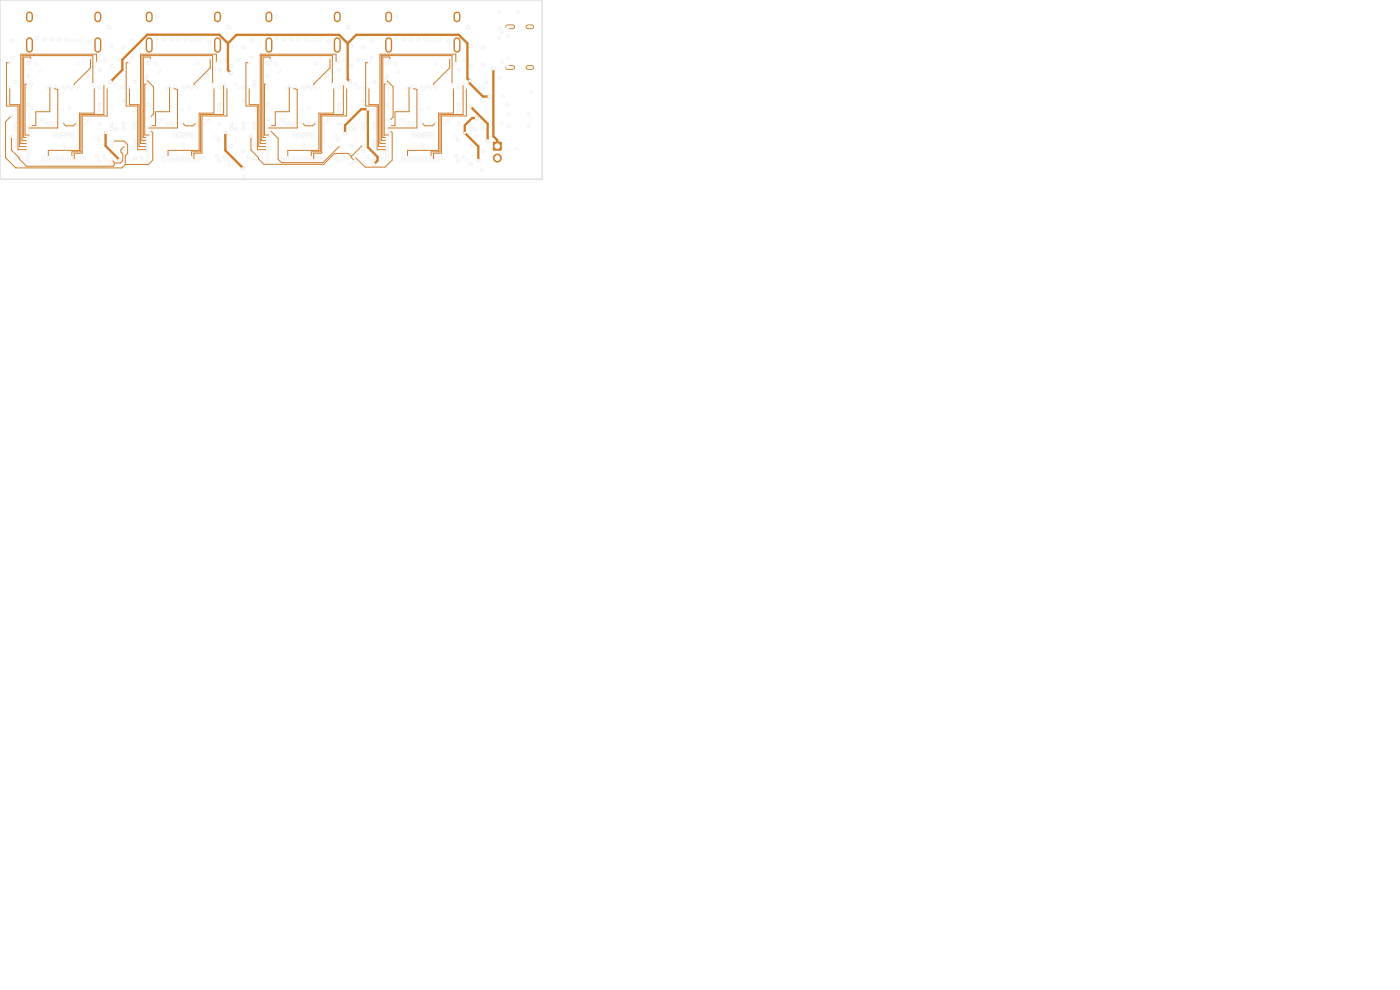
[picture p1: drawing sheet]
<svg xmlns="http://www.w3.org/2000/svg" width="297mm" height="210mm" viewBox="0 0 297 210" stroke-linecap="round" stroke-linejoin="round" font-family="sans-serif">
<g fill="#ce7d2c" stroke="#ce7d2c" stroke-width=".21">
<path d="M104.7 30.2h1.7v1.7h-1.7z"/>
<circle cx="105.5" cy="33.5" r=".85"/>
</g>
<g fill="none" stroke="#ce7d2c" stroke-width="1.5">
<path d="M6.2 3.2v.8M6.2 8.6v1.8M20.7 3.2v.8M20.7 8.6v1.8M31.6 3.2v.8M31.6 8.6v1.8M46.2 3.2v.8M46.2 8.6v1.8M57 3.2v.8M57 8.6v1.8M71.6 3.2v.8M71.6 8.6v1.8"/>
<path d="M82.4 3.2v.8M82.4 8.6v1.8M97 3.2v.8M97 8.6v1.8"/>
</g>
<path d="M107.7 14.3h1.1M107.7 5.7h1.1M112 14.3h.8M112 5.7h.8" fill="none" stroke="#ce7d2c" stroke-width="1"/>
<g fill="#ececec" stroke="#ececec" stroke-width=".21">
<circle cx="23.5" cy="17.3" r=".4"/>
<circle cx="16.4" cy="18.7" r=".25"/>
<circle cx="48.9" cy="15.4" r=".4"/>
<circle cx="67.2" cy="18.7" r=".25"/>
<circle cx="74.3" cy="17.3" r=".4"/>
<circle cx="99.7" cy="17.2" r=".4"/>
<circle cx="92.6" cy="18.7" r=".25"/>
<circle cx="41.8" cy="18.7" r=".25"/>
<circle cx="103.7" cy="20.5" r=".4"/>
<circle cx="88.5" cy="28.3" r=".25"/>
<circle cx="46" cy="33.2" r=".3"/>
<circle cx="49.1" cy="9.8" r=".3"/>
<circle cx="66.3" cy="29" r=".25"/>
<circle cx="102.3" cy="36.1" r=".3"/>
<circle cx="106.6" cy="20.4" r=".3"/>
<circle cx="9.5" cy="8.4" r=".3"/>
<circle cx="61.8" cy="8.4" r=".3"/>
<circle cx="64.3" cy="31.4" r=".25"/>
<circle cx="54" cy="23.4" r=".3"/>
<circle cx="46.5" cy="18.6" r=".3"/>
<circle cx="59.7" cy="25.4" r=".3"/>
<circle cx="20.6" cy="33.2" r=".3"/>
<circle cx="46.4" cy="29.6" r=".3"/>
<circle cx="88.7" cy="8.4" r=".3"/>
<circle cx="14.7" cy="28.3" r=".25"/>
<circle cx="90.9" cy="29" r=".25"/>
<circle cx="38.6" cy="23.3" r=".25"/>
<circle cx="40.1" cy="28.3" r=".25"/>
<circle cx="13.2" cy="23.3" r=".25"/>
<circle cx="40.1" cy="29" r=".25"/>
<circle cx="63.9" cy="29" r=".25"/>
<circle cx="26.2" cy="32" r=".3"/>
<circle cx="18.6" cy="15.9" r=".3"/>
<circle cx="69.4" cy="15.9" r=".3"/>
<circle cx="21.1" cy="26.3" r=".3"/>
<circle cx="99.9" cy="34.7" r=".3"/>
<circle cx="13.9" cy="29" r=".25"/>
<circle cx="99.9" cy="9.8" r=".3"/>
<circle cx="15.5" cy="29" r=".25"/>
<circle cx="54" cy="27.1" r=".3"/>
<circle cx="105.9" cy="8" r=".3"/>
<circle cx="89.4" cy="18.3" r=".25"/>
<circle cx="97.2" cy="29.6" r=".3"/>
<circle cx="36.4" cy="8.4" r=".3"/>
<circle cx="38.5" cy="28.3" r=".25"/>
<circle cx="46.5" cy="23.4" r=".3"/>
<circle cx="13.1" cy="29" r=".25"/>
<circle cx="96.8" cy="33.2" r=".3"/>
<circle cx="67.8" cy="8.4" r=".25"/>
<circle cx="7.9" cy="8.1" r=".3"/>
<circle cx="39.3" cy="28.4" r=".25"/>
<circle cx="44.3" cy="25.6" r=".3"/>
<circle cx="88.5" cy="29" r=".25"/>
<circle cx="62.3" cy="29" r=".25"/>
<circle cx="23.7" cy="31" r=".3"/>
<circle cx="11.5" cy="29" r=".25"/>
<circle cx="34.9" cy="8.4" r=".3"/>
<circle cx="41.8" cy="13.5" r=".25"/>
<circle cx="23.7" cy="27.3" r=".3"/>
<circle cx="78.8" cy="8.6" r=".3"/>
<circle cx="26.2" cy="27.3" r=".3"/>
<circle cx="64" cy="23.3" r=".25"/>
<circle cx="3.2" cy="27.1" r=".3"/>
<circle cx="63.3" cy="8.4" r=".3"/>
<circle cx="99.9" cy="31" r=".3"/>
<circle cx="17" cy="8.4" r=".25"/>
<circle cx="77" cy="18.6" r=".3"/>
<circle cx="13.5" cy="30.6" r=".25"/>
<circle cx="8.9" cy="25.4" r=".3"/>
<circle cx="65.5" cy="29" r=".25"/>
<circle cx="66.3" cy="28.4" r=".25"/>
<circle cx="79.4" cy="27.1" r=".3"/>
<circle cx="24.6" cy="27.4" r=".3"/>
<circle cx="14.7" cy="29" r=".25"/>
<circle cx="95.1" cy="25.6" r=".3"/>
<circle cx="33.3" cy="8.1" r=".3"/>
<circle cx="77" cy="27.3" r=".3"/>
<circle cx="74.5" cy="31" r=".3"/>
<circle cx="75.4" cy="27.4" r=".3"/>
<circle cx="37.7" cy="29" r=".25"/>
<circle cx="106.5" cy="6.8" r=".3"/>
<circle cx="13.5" cy="31.4" r=".25"/>
<circle cx="28.6" cy="27.1" r=".3"/>
<circle cx="63.1" cy="28.3" r=".25"/>
<circle cx="97.3" cy="18.6" r=".3"/>
<circle cx="3.2" cy="30.8" r=".3"/>
<circle cx="90.1" cy="29" r=".25"/>
<circle cx="79.4" cy="23.4" r=".3"/>
<circle cx="63.9" cy="28.3" r=".25"/>
<circle cx="77" cy="10.1" r=".3"/>
<circle cx="62.3" cy="28.4" r=".25"/>
<circle cx="2.6" cy="8.6" r=".3"/>
<circle cx="71.8" cy="29.6" r=".3"/>
<circle cx="49.1" cy="34.7" r=".3"/>
<circle cx="51.6" cy="18.6" r=".3"/>
<circle cx="21.1" cy="18.6" r=".3"/>
<circle cx="74.5" cy="9.8" r=".3"/>
<circle cx="90.9" cy="28.3" r=".25"/>
<circle cx="77" cy="32" r=".3"/>
<circle cx="38.9" cy="30.6" r=".25"/>
<circle cx="11.5" cy="28.3" r=".25"/>
<circle cx="112.1" cy="26.8" r=".3"/>
<circle cx="102.4" cy="10.1" r=".3"/>
<circle cx="102.4" cy="27.3" r=".3"/>
<circle cx="56.7" cy="13.4" r=".3"/>
<circle cx="64.7" cy="29" r=".25"/>
<circle cx="42.4" cy="8.4" r=".25"/>
<circle cx="12.3" cy="29" r=".25"/>
<circle cx="28" cy="8.6" r=".3"/>
<circle cx="46.5" cy="14.8" r=".3"/>
<circle cx="49.1" cy="31" r=".3"/>
<circle cx="49.1" cy="27.3" r=".3"/>
<circle cx="71.9" cy="14.8" r=".3"/>
<circle cx="89.4" cy="23.3" r=".25"/>
<circle cx="85.1" cy="25.4" r=".3"/>
<circle cx="46.5" cy="26.3" r=".3"/>
<circle cx="39.3" cy="29" r=".25"/>
<circle cx="16.4" cy="13.5" r=".25"/>
<circle cx="90.2" cy="8.4" r=".3"/>
<circle cx="19" cy="8.8" r=".3"/>
<circle cx="3.2" cy="23.4" r=".3"/>
<circle cx="13.9" cy="28.3" r=".25"/>
<circle cx="36.9" cy="28.4" r=".25"/>
<circle cx="53.4" cy="8.6" r=".3"/>
<circle cx="69.7" cy="25.6" r=".3"/>
<circle cx="107.7" cy="5.9" r=".3"/>
<circle cx="21.1" cy="14.8" r=".3"/>
<circle cx="21" cy="29.6" r=".3"/>
<circle cx="37.7" cy="28.3" r=".25"/>
<circle cx="28.6" cy="30.8" r=".3"/>
<circle cx="54" cy="30.8" r=".3"/>
<circle cx="90.1" cy="28.4" r=".25"/>
<circle cx="105.9" cy="2.5" r=".3"/>
<circle cx="13.1" cy="28.3" r=".25"/>
<circle cx="63.1" cy="29" r=".25"/>
<circle cx="44.4" cy="8.8" r=".3"/>
<circle cx="106.5" cy="13.2" r=".3"/>
<circle cx="40.9" cy="29" r=".25"/>
<circle cx="13.2" cy="18.3" r=".25"/>
<circle cx="97.3" cy="26.3" r=".3"/>
<circle cx="36.9" cy="29" r=".25"/>
<circle cx="12.5" cy="8.4" r=".3"/>
<circle cx="51.6" cy="32" r=".3"/>
<circle cx="74.5" cy="34.7" r=".3"/>
<circle cx="79.4" cy="30.8" r=".3"/>
<circle cx="38.6" cy="18.3" r=".25"/>
<circle cx="82.1" cy="13.4" r=".3"/>
<circle cx="12.3" cy="28.3" r=".25"/>
<circle cx="11" cy="8.4" r=".3"/>
<circle cx="28.6" cy="23.4" r=".3"/>
<circle cx="91.7" cy="28.4" r=".25"/>
<circle cx="21.1" cy="23.4" r=".3"/>
<circle cx="60.3" cy="8.4" r=".3"/>
<circle cx="40.9" cy="28.4" r=".25"/>
<circle cx="91.7" cy="29" r=".25"/>
<circle cx="34.3" cy="25.4" r=".3"/>
<circle cx="99.9" cy="27.3" r=".3"/>
<circle cx="65.5" cy="28.3" r=".25"/>
<circle cx="89.7" cy="30.6" r=".25"/>
<circle cx="26.2" cy="10.1" r=".3"/>
<circle cx="31.3" cy="13.4" r=".3"/>
<circle cx="64.7" cy="28.4" r=".25"/>
<circle cx="97.3" cy="14.8" r=".3"/>
<circle cx="102.4" cy="32" r=".3"/>
<circle cx="26.2" cy="18.6" r=".3"/>
<circle cx="38.9" cy="31.4" r=".25"/>
<circle cx="69.8" cy="8.8" r=".3"/>
<circle cx="71.9" cy="26.3" r=".3"/>
<circle cx="18.9" cy="25.6" r=".3"/>
<circle cx="101.1" cy="28.9" r=".3"/>
<circle cx="95.2" cy="8.8" r=".3"/>
<circle cx="85.7" cy="8.4" r=".3"/>
<circle cx="112.1" cy="24.3" r=".3"/>
<circle cx="94.8" cy="15.9" r=".3"/>
<circle cx="100.8" cy="27.4" r=".3"/>
<circle cx="87.7" cy="29" r=".25"/>
<circle cx="38.5" cy="29" r=".25"/>
<circle cx="89.3" cy="28.3" r=".25"/>
<circle cx="93.2" cy="8.4" r=".25"/>
<circle cx="44" cy="15.9" r=".3"/>
<circle cx="107.6" cy="22.3" r=".3"/>
<circle cx="23.7" cy="9.8" r=".3"/>
<circle cx="102.4" cy="18.6" r=".3"/>
<circle cx="97.3" cy="23.4" r=".3"/>
<circle cx="105.9" cy="6" r=".3"/>
<circle cx="74.5" cy="27.3" r=".3"/>
<circle cx="58.7" cy="8.1" r=".3"/>
<circle cx="51.6" cy="27.3" r=".3"/>
<circle cx="92.6" cy="13.5" r=".25"/>
<circle cx="67.2" cy="13.5" r=".25"/>
<circle cx="51.6" cy="10.1" r=".3"/>
<circle cx="71.9" cy="23.4" r=".3"/>
<circle cx="84.1" cy="8.1" r=".3"/>
<circle cx="15.5" cy="28.3" r=".25"/>
<circle cx="87.2" cy="8.4" r=".3"/>
<circle cx="89.3" cy="29" r=".25"/>
<circle cx="5.9" cy="13.4" r=".3"/>
<circle cx="89.7" cy="31.4" r=".25"/>
<circle cx="71.9" cy="18.6" r=".3"/>
<circle cx="106.4" cy="26.1" r=".3"/>
<circle cx="37.9" cy="8.4" r=".3"/>
<circle cx="50" cy="27.4" r=".3"/>
<circle cx="39.4" cy="8.4" r=".3"/>
<circle cx="64" cy="18.3" r=".25"/>
<circle cx="23.7" cy="34.7" r=".3"/>
<circle cx="64.8" cy="8.4" r=".3"/>
<circle cx="107.7" cy="14.1" r=".3"/>
<circle cx="64.3" cy="30.6" r=".25"/>
<circle cx="14" cy="8.4" r=".3"/>
<circle cx="87.7" cy="28.4" r=".25"/>
<circle cx="71.4" cy="33.2" r=".3"/>
<circle cx="106" cy="16.5" r=".3"/>
<circle cx="40.2" cy="22.8" r=".25"/>
<circle cx="5.9" cy="22.2" r=".3"/>
<circle cx="8.4" cy="15.1" r=".25"/>
<circle cx="71.9" cy="22.2" r=".3"/>
<circle cx="11.3" cy="26.6" r=".25"/>
<circle cx="84.1" cy="3.5" r=".3"/>
<circle cx="78.8" cy="12.2" r=".3"/>
<circle cx="109.8" cy="2.5" r=".3"/>
<circle cx="7.9" cy="3.5" r=".3"/>
<circle cx="59.2" cy="15.1" r=".25"/>
<circle cx="5.9" cy="16.2" r=".3"/>
<circle cx="33.8" cy="15.1" r=".25"/>
<circle cx="107.9" cy="26.8" r=".3"/>
<circle cx="28" cy="12.2" r=".3"/>
<circle cx="65.6" cy="22.8" r=".25"/>
<circle cx="54" cy="17.4" r=".3"/>
<circle cx="91" cy="22.8" r=".25"/>
<circle cx="3.2" cy="17.4" r=".3"/>
<circle cx="107.9" cy="24.3" r=".3"/>
<circle cx="28.6" cy="17.4" r=".3"/>
<circle cx="31.3" cy="16.2" r=".3"/>
<circle cx="33.3" cy="3.5" r=".3"/>
<circle cx="58.7" cy="3.5" r=".3"/>
<circle cx="84.6" cy="15.1" r=".25"/>
<circle cx="103.1" cy="17.6" r=".3"/>
<circle cx="87.4" cy="26.6" r=".25"/>
<circle cx="79.4" cy="17.4" r=".3"/>
<circle cx="14.7" cy="22.8" r=".25"/>
<circle cx="2.6" cy="12.2" r=".3"/>
<circle cx="82.1" cy="16.2" r=".3"/>
<circle cx="53.4" cy="12.2" r=".3"/>
<circle cx="46.5" cy="22.2" r=".3"/>
<circle cx="97.3" cy="22.2" r=".3"/>
<circle cx="62" cy="26.6" r=".25"/>
<circle cx="112.6" cy="19.5" r=".3"/>
<circle cx="82.1" cy="22.2" r=".3"/>
<circle cx="56.7" cy="16.2" r=".3"/>
<circle cx="56.7" cy="22.2" r=".3"/>
<circle cx="36.6" cy="26.6" r=".25"/>
<circle cx="21.1" cy="22.2" r=".3"/>
<circle cx="31.3" cy="22.2" r=".3"/>
<circle cx="104.7" cy="14.6" r=".4"/>
<circle cx="107.7" cy="7.6" r=".25"/>
<circle cx="107.6" cy="12.4" r=".25"/>
<circle cx="2.1" cy="13.3" r=".25"/>
<circle cx="5.9" cy="31.8" r=".25"/>
<circle cx="5.9" cy="31.1" r=".25"/>
<circle cx="2.1" cy="18.5" r=".25"/>
<circle cx="5.9" cy="17.8" r=".25"/>
<circle cx="6.5" cy="28.6" r=".25"/>
<circle cx="5.9" cy="18.6" r=".25"/>
<circle cx="5.9" cy="32.4" r=".25"/>
<circle cx="7.4" cy="13.3" r=".25"/>
<circle cx="9.1" cy="33.9" r=".25"/>
<circle cx="6.7" cy="22.9" r=".25"/>
<circle cx="5.9" cy="33.7" r=".25"/>
<circle cx="9.2" cy="33.2" r=".25"/>
<circle cx="7.9" cy="13.8" r=".25"/>
<circle cx="6.5" cy="12.8" r=".25"/>
<circle cx="5.9" cy="29.2" r=".25"/>
<circle cx="21.1" cy="12.8" r=".25"/>
<circle cx="5.9" cy="33" r=".25"/>
<circle cx="5.9" cy="30.5" r=".25"/>
<circle cx="20.5" cy="13.4" r=".25"/>
<circle cx="5.9" cy="29.8" r=".25"/>
<circle cx="19.7" cy="17.8" r=".25"/>
<circle cx="10.2" cy="33.3" r=".25"/>
<circle cx="20" cy="18.5" r=".25"/>
<circle cx="22" cy="17.8" r=".25"/>
<circle cx="15.2" cy="33.3" r=".25"/>
<circle cx="22.7" cy="18.5" r=".25"/>
<circle cx="15.7" cy="34" r=".25"/>
<circle cx="13.7" cy="34" r=".25"/>
<circle cx="24.6" cy="17.8" r=".25"/>
<circle cx="14.2" cy="33.3" r=".25"/>
<circle cx="25.3" cy="18.5" r=".25"/>
<circle cx="31.3" cy="31.8" r=".25"/>
<circle cx="27.5" cy="13.3" r=".25"/>
<circle cx="27.5" cy="18.6" r=".25"/>
<circle cx="31.3" cy="31.1" r=".25"/>
<circle cx="31.3" cy="17.8" r=".25"/>
<circle cx="31.9" cy="28.7" r=".25"/>
<circle cx="31.3" cy="18.6" r=".25"/>
<circle cx="31.3" cy="32.4" r=".25"/>
<circle cx="34.5" cy="33.9" r=".25"/>
<circle cx="32.8" cy="13.3" r=".25"/>
<circle cx="31.3" cy="33.7" r=".25"/>
<circle cx="32.1" cy="22.9" r=".25"/>
<circle cx="33.3" cy="13.8" r=".25"/>
<circle cx="34.6" cy="33.2" r=".25"/>
<circle cx="31.3" cy="29.2" r=".25"/>
<circle cx="31.9" cy="12.8" r=".25"/>
<circle cx="31.3" cy="33.1" r=".25"/>
<circle cx="46.5" cy="12.8" r=".25"/>
<circle cx="45.9" cy="13.4" r=".25"/>
<circle cx="31.3" cy="30.5" r=".25"/>
<circle cx="31.3" cy="29.8" r=".25"/>
<circle cx="45.1" cy="17.8" r=".25"/>
<circle cx="35.6" cy="33.3" r=".25"/>
<circle cx="45.4" cy="18.5" r=".25"/>
<circle cx="47.4" cy="17.8" r=".25"/>
<circle cx="40.6" cy="33.3" r=".25"/>
<circle cx="41.2" cy="34" r=".25"/>
<circle cx="48.1" cy="18.6" r=".25"/>
<circle cx="50" cy="17.8" r=".25"/>
<circle cx="39.2" cy="34" r=".25"/>
<circle cx="39.6" cy="33.3" r=".25"/>
<circle cx="50.7" cy="18.6" r=".25"/>
<circle cx="52.9" cy="13.3" r=".25"/>
<circle cx="56.7" cy="31.8" r=".25"/>
<circle cx="52.9" cy="18.6" r=".25"/>
<circle cx="56.7" cy="31.1" r=".25"/>
<circle cx="56.7" cy="17.8" r=".25"/>
<circle cx="57.3" cy="28.7" r=".25"/>
<circle cx="56.7" cy="18.6" r=".25"/>
<circle cx="56.7" cy="32.4" r=".25"/>
<circle cx="59.9" cy="33.9" r=".25"/>
<circle cx="58.2" cy="13.3" r=".25"/>
<circle cx="57.5" cy="22.9" r=".25"/>
<circle cx="56.7" cy="33.7" r=".25"/>
<circle cx="60" cy="33.2" r=".25"/>
<circle cx="58.7" cy="13.8" r=".25"/>
<circle cx="57.3" cy="12.8" r=".25"/>
<circle cx="56.7" cy="29.2" r=".25"/>
<circle cx="71.9" cy="12.8" r=".25"/>
<circle cx="56.7" cy="33.1" r=".25"/>
<circle cx="56.7" cy="30.5" r=".25"/>
<circle cx="71.3" cy="13.4" r=".25"/>
<circle cx="56.7" cy="29.8" r=".25"/>
<circle cx="70.5" cy="17.8" r=".25"/>
<circle cx="70.8" cy="18.5" r=".25"/>
<circle cx="61" cy="33.3" r=".25"/>
<circle cx="66" cy="33.3" r=".25"/>
<circle cx="72.8" cy="17.8" r=".25"/>
<circle cx="73.5" cy="18.6" r=".25"/>
<circle cx="66.6" cy="34" r=".25"/>
<circle cx="64.6" cy="34" r=".25"/>
<circle cx="75.4" cy="17.8" r=".25"/>
<circle cx="65" cy="33.3" r=".25"/>
<circle cx="76.1" cy="18.6" r=".25"/>
<circle cx="78.3" cy="13.3" r=".25"/>
<circle cx="82.1" cy="31.8" r=".25"/>
<circle cx="82.1" cy="31.1" r=".25"/>
<circle cx="78.3" cy="18.6" r=".25"/>
<circle cx="82.7" cy="28.7" r=".25"/>
<circle cx="82.1" cy="17.8" r=".25"/>
<circle cx="82.1" cy="32.4" r=".25"/>
<circle cx="82.1" cy="18.6" r=".25"/>
<circle cx="83.6" cy="13.3" r=".25"/>
<circle cx="85.3" cy="33.9" r=".25"/>
<circle cx="82.1" cy="33.7" r=".25"/>
<circle cx="82.9" cy="22.9" r=".25"/>
<circle cx="84.1" cy="13.8" r=".25"/>
<circle cx="85.4" cy="33.2" r=".25"/>
<circle cx="82.7" cy="12.8" r=".25"/>
<circle cx="82.1" cy="29.2" r=".25"/>
<circle cx="97.3" cy="12.8" r=".25"/>
<circle cx="82.1" cy="33.1" r=".25"/>
<circle cx="82.1" cy="30.5" r=".25"/>
<circle cx="96.7" cy="13.4" r=".25"/>
<circle cx="95.9" cy="17.8" r=".25"/>
<circle cx="82.1" cy="29.8" r=".25"/>
<circle cx="96.2" cy="18.5" r=".25"/>
<circle cx="86.4" cy="33.3" r=".25"/>
<circle cx="91.4" cy="33.3" r=".25"/>
<circle cx="98.2" cy="17.8" r=".25"/>
<circle cx="92" cy="34" r=".25"/>
<circle cx="98.9" cy="18.6" r=".25"/>
<circle cx="90" cy="34" r=".25"/>
<circle cx="100.8" cy="17.8" r=".25"/>
<circle cx="90.4" cy="33.3" r=".25"/>
<circle cx="101.5" cy="18.6" r=".25"/>
<circle cx="13.2" cy="33.3" r=".25"/>
<circle cx="1.7" cy="33.3" r=".25"/>
<circle cx="12.7" cy="34" r=".25"/>
<circle cx="2.4" cy="33.9" r=".25"/>
<circle cx="4.6" cy="33.3" r=".25"/>
<circle cx="11.7" cy="34" r=".25"/>
<circle cx="11.2" cy="33.3" r=".25"/>
<circle cx="5" cy="33.9" r=".25"/>
<circle cx="11.7" cy="26" r=".25"/>
<circle cx="6.6" cy="17.7" r=".3"/>
<circle cx="5.9" cy="34.3" r=".25"/>
<circle cx="9.7" cy="34" r=".25"/>
<circle cx="12.2" cy="33.3" r=".25"/>
<circle cx="14.7" cy="34" r=".25"/>
<circle cx="17.2" cy="33.3" r=".25"/>
<circle cx="11.9" cy="18.3" r=".25"/>
<circle cx="18.1" cy="26.3" r=".25"/>
<circle cx="18" cy="33.5" r=".25"/>
<circle cx="22" cy="33.3" r=".25"/>
<circle cx="16.7" cy="34" r=".25"/>
<circle cx="22.7" cy="33.9" r=".25"/>
<circle cx="16.2" cy="33.3" r=".25"/>
<circle cx="31.9" cy="27.7" r=".25"/>
<circle cx="2.4" cy="24.6" r=".3"/>
<circle cx="6.5" cy="27.6" r=".25"/>
<circle cx="23.9" cy="29.9" r=".3"/>
<circle cx="2.4" cy="29" r=".3"/>
<circle cx="31.3" cy="28.2" r=".25"/>
<circle cx="23.7" cy="33.9" r=".3"/>
<circle cx="5.9" cy="28.2" r=".25"/>
<circle cx="26.5" cy="30.9" r=".3"/>
<circle cx="38.6" cy="33.3" r=".25"/>
<circle cx="27.1" cy="33.3" r=".25"/>
<circle cx="27.8" cy="34" r=".25"/>
<circle cx="38.2" cy="34" r=".25"/>
<circle cx="37.2" cy="34" r=".25"/>
<circle cx="30" cy="33.3" r=".25"/>
<circle cx="36.6" cy="33.3" r=".25"/>
<circle cx="30.5" cy="33.9" r=".25"/>
<circle cx="31" cy="17" r=".3"/>
<circle cx="37.2" cy="26" r=".25"/>
<circle cx="31.9" cy="24.9" r=".3"/>
<circle cx="31.3" cy="34.4" r=".25"/>
<circle cx="35.2" cy="34" r=".25"/>
<circle cx="37.6" cy="33.3" r=".25"/>
<circle cx="40.2" cy="34" r=".25"/>
<circle cx="42.6" cy="33.3" r=".25"/>
<circle cx="37.3" cy="18.3" r=".25"/>
<circle cx="43.5" cy="26.3" r=".25"/>
<circle cx="43.4" cy="33.5" r=".25"/>
<circle cx="47.4" cy="33.3" r=".25"/>
<circle cx="42.2" cy="34" r=".25"/>
<circle cx="41.6" cy="33.3" r=".25"/>
<circle cx="48.1" cy="34" r=".25"/>
<circle cx="51.6" cy="37.3" r=".25"/>
<circle cx="109.7" cy="31.6" r=".25"/>
<circle cx="52.5" cy="33.3" r=".25"/>
<circle cx="64" cy="33.3" r=".25"/>
<circle cx="63.6" cy="34" r=".25"/>
<circle cx="53.2" cy="34" r=".25"/>
<circle cx="55.4" cy="33.3" r=".25"/>
<circle cx="62.6" cy="34" r=".25"/>
<circle cx="62" cy="33.3" r=".25"/>
<circle cx="55.9" cy="33.9" r=".25"/>
<circle cx="62.6" cy="26" r=".25"/>
<circle cx="53.9" cy="18.2" r=".3"/>
<circle cx="56.7" cy="34.4" r=".25"/>
<circle cx="60.6" cy="34" r=".25"/>
<circle cx="63" cy="33.3" r=".25"/>
<circle cx="65.6" cy="34" r=".25"/>
<circle cx="68" cy="33.3" r=".25"/>
<circle cx="68.9" cy="26.3" r=".25"/>
<circle cx="62.7" cy="18.3" r=".25"/>
<circle cx="68.8" cy="33.5" r=".25"/>
<circle cx="72.8" cy="33.3" r=".25"/>
<circle cx="67.6" cy="34" r=".25"/>
<circle cx="73.5" cy="34" r=".25"/>
<circle cx="67" cy="33.3" r=".25"/>
<circle cx="75.3" cy="33.2" r=".3"/>
<circle cx="72.2" cy="31.1" r=".3"/>
<circle cx="82.7" cy="27.7" r=".25"/>
<circle cx="57.3" cy="27.7" r=".25"/>
<circle cx="57" cy="25.3" r=".3"/>
<circle cx="82.1" cy="28.2" r=".25"/>
<circle cx="77.1" cy="30.9" r=".3"/>
<circle cx="53.2" cy="29" r=".3"/>
<circle cx="75.2" cy="34.1" r=".3"/>
<circle cx="56.7" cy="28.2" r=".25"/>
<circle cx="77.9" cy="33.3" r=".25"/>
<circle cx="89.4" cy="33.3" r=".25"/>
<circle cx="89" cy="34" r=".25"/>
<circle cx="78.6" cy="34" r=".25"/>
<circle cx="88" cy="34" r=".25"/>
<circle cx="80.8" cy="33.3" r=".25"/>
<circle cx="81.3" cy="33.9" r=".25"/>
<circle cx="87.4" cy="33.3" r=".25"/>
<circle cx="81.9" cy="16.9" r=".3"/>
<circle cx="82.7" cy="25.6" r=".3"/>
<circle cx="88" cy="26" r=".25"/>
<circle cx="82.1" cy="34.4" r=".25"/>
<circle cx="86" cy="34" r=".25"/>
<circle cx="88.4" cy="33.3" r=".25"/>
<circle cx="91" cy="34" r=".25"/>
<circle cx="93.4" cy="33.3" r=".25"/>
<circle cx="94.3" cy="26.3" r=".25"/>
<circle cx="88.1" cy="18.3" r=".25"/>
<circle cx="94.2" cy="33.5" r=".25"/>
<circle cx="93" cy="34" r=".25"/>
<circle cx="98.2" cy="33.3" r=".25"/>
<circle cx="92.4" cy="33.3" r=".25"/>
<circle cx="98.9" cy="34" r=".25"/>
<circle cx="10.3" cy="26.6" r=".25"/>
<circle cx="21" cy="34.2" r=".3"/>
<circle cx="10.7" cy="34" r=".25"/>
<circle cx="3.2" cy="33.6" r=".3"/>
<circle cx="23.7" cy="14" r=".3"/>
<circle cx="26.2" cy="26.3" r=".3"/>
<circle cx="3.2" cy="26.2" r=".3"/>
<circle cx="23.7" cy="26.3" r=".3"/>
<circle cx="20.4" cy="28.9" r=".25"/>
<circle cx="26.2" cy="21.4" r=".3"/>
<circle cx="23.1" cy="5.8" r=".4"/>
<circle cx="25.1" cy="12.7" r=".3"/>
<circle cx="3.2" cy="29.9" r=".3"/>
<circle cx="13.2" cy="26" r=".25"/>
<circle cx="23.7" cy="22.7" r=".25"/>
<circle cx="16.2" cy="26" r=".25"/>
<circle cx="22.4" cy="28.2" r=".25"/>
<circle cx="25.3" cy="33.9" r=".4"/>
<circle cx="15" cy="8.5" r=".25"/>
<circle cx="13.8" cy="18.7" r=".25"/>
<circle cx="16" cy="8.5" r=".25"/>
<circle cx="14.5" cy="18.3" r=".25"/>
<circle cx="22.3" cy="12.6" r=".25"/>
<circle cx="15.1" cy="18.7" r=".25"/>
<circle cx="19.2" cy="12.3" r=".25"/>
<circle cx="15.8" cy="18.3" r=".25"/>
<circle cx="14.7" cy="26" r=".25"/>
<circle cx="9.7" cy="26" r=".25"/>
<circle cx="9.9" cy="18.7" r=".25"/>
<circle cx="10.7" cy="26" r=".25"/>
<circle cx="6.5" cy="26.6" r=".25"/>
<circle cx="10.6" cy="18.3" r=".25"/>
<circle cx="11.2" cy="18.7" r=".25"/>
<circle cx="5.9" cy="27.2" r=".25"/>
<circle cx="28.6" cy="33.6" r=".3"/>
<circle cx="48.5" cy="5.8" r=".4"/>
<circle cx="49.1" cy="26.3" r=".3"/>
<circle cx="45.8" cy="28.9" r=".25"/>
<circle cx="36.2" cy="34" r=".25"/>
<circle cx="28.6" cy="29.9" r=".3"/>
<circle cx="51.6" cy="26.3" r=".3"/>
<circle cx="51.6" cy="21.4" r=".3"/>
<circle cx="28.6" cy="26.2" r=".3"/>
<circle cx="49.1" cy="14" r=".3"/>
<circle cx="35.6" cy="26.6" r=".25"/>
<circle cx="46.4" cy="34.2" r=".3"/>
<circle cx="50.5" cy="12.7" r=".3"/>
<circle cx="38.6" cy="26" r=".25"/>
<circle cx="49.1" cy="22.7" r=".25"/>
<circle cx="41.6" cy="26" r=".25"/>
<circle cx="47.8" cy="28.2" r=".25"/>
<circle cx="51.6" cy="35.7" r=".4"/>
<circle cx="40.4" cy="8.5" r=".25"/>
<circle cx="39.2" cy="18.7" r=".25"/>
<circle cx="41.4" cy="8.5" r=".25"/>
<circle cx="39.9" cy="18.3" r=".25"/>
<circle cx="40.5" cy="18.7" r=".25"/>
<circle cx="47.7" cy="12.6" r=".25"/>
<circle cx="44.6" cy="12.3" r=".25"/>
<circle cx="41.2" cy="18.3" r=".25"/>
<circle cx="40.2" cy="26" r=".25"/>
<circle cx="35.2" cy="26" r=".25"/>
<circle cx="35.3" cy="18.7" r=".25"/>
<circle cx="36.2" cy="26" r=".25"/>
<circle cx="36" cy="18.3" r=".25"/>
<circle cx="31.9" cy="26.7" r=".25"/>
<circle cx="31.3" cy="27.2" r=".25"/>
<circle cx="36.6" cy="18.7" r=".25"/>
<circle cx="73.9" cy="5.8" r=".4"/>
<circle cx="74.5" cy="26.3" r=".3"/>
<circle cx="61" cy="26.6" r=".25"/>
<circle cx="54" cy="29.9" r=".3"/>
<circle cx="71.2" cy="28.9" r=".25"/>
<circle cx="77" cy="26.3" r=".3"/>
<circle cx="61.6" cy="34" r=".25"/>
<circle cx="74.5" cy="14" r=".3"/>
<circle cx="75.9" cy="12.7" r=".3"/>
<circle cx="54" cy="33.6" r=".3"/>
<circle cx="77" cy="21.4" r=".3"/>
<circle cx="54" cy="26.2" r=".3"/>
<circle cx="71.8" cy="34.2" r=".3"/>
<circle cx="74.5" cy="22.7" r=".25"/>
<circle cx="64" cy="26" r=".25"/>
<circle cx="67" cy="26" r=".25"/>
<circle cx="78" cy="23.2" r=".4"/>
<circle cx="73.2" cy="28.2" r=".25"/>
<circle cx="79.4" cy="34.8" r=".4"/>
<circle cx="65.8" cy="8.5" r=".25"/>
<circle cx="64.6" cy="18.7" r=".25"/>
<circle cx="66.8" cy="8.5" r=".25"/>
<circle cx="65.3" cy="18.3" r=".25"/>
<circle cx="65.9" cy="18.7" r=".25"/>
<circle cx="73.1" cy="12.6" r=".25"/>
<circle cx="70" cy="12.3" r=".25"/>
<circle cx="66.6" cy="18.3" r=".25"/>
<circle cx="65.6" cy="26" r=".25"/>
<circle cx="60.6" cy="26" r=".25"/>
<circle cx="60.7" cy="18.7" r=".25"/>
<circle cx="61.6" cy="26" r=".25"/>
<circle cx="57.3" cy="26.7" r=".25"/>
<circle cx="61.4" cy="18.3" r=".25"/>
<circle cx="62" cy="18.7" r=".25"/>
<circle cx="56.7" cy="27.2" r=".25"/>
<circle cx="99.9" cy="26.3" r=".3"/>
<circle cx="102.4" cy="26.3" r=".3"/>
<circle cx="99.3" cy="5.8" r=".4"/>
<circle cx="79.4" cy="26.2" r=".3"/>
<circle cx="87" cy="34" r=".25"/>
<circle cx="79.4" cy="33.6" r=".3"/>
<circle cx="102.4" cy="21.4" r=".3"/>
<circle cx="96.6" cy="28.9" r=".25"/>
<circle cx="86.4" cy="26.6" r=".25"/>
<circle cx="79.4" cy="29.9" r=".3"/>
<circle cx="97.2" cy="34.2" r=".3"/>
<circle cx="102.4" cy="13.7" r=".3"/>
<circle cx="99.9" cy="14" r=".3"/>
<circle cx="99.9" cy="22.7" r=".25"/>
<circle cx="103.5" cy="29.8" r=".4"/>
<circle cx="92.4" cy="26" r=".25"/>
<circle cx="89.4" cy="26" r=".25"/>
<circle cx="101.5" cy="34" r=".4"/>
<circle cx="101.1" cy="25" r=".4"/>
<circle cx="98.6" cy="28.2" r=".25"/>
<circle cx="91.2" cy="8.5" r=".25"/>
<circle cx="90" cy="18.7" r=".25"/>
<circle cx="90.7" cy="18.3" r=".25"/>
<circle cx="92.2" cy="8.5" r=".25"/>
<circle cx="91.3" cy="18.7" r=".25"/>
<circle cx="98.5" cy="12.6" r=".25"/>
<circle cx="92" cy="18.3" r=".25"/>
<circle cx="95.4" cy="12.3" r=".25"/>
<circle cx="91" cy="26" r=".25"/>
<circle cx="86" cy="26" r=".25"/>
<circle cx="86.1" cy="18.7" r=".25"/>
<circle cx="87" cy="26" r=".25"/>
<circle cx="82.7" cy="26.7" r=".25"/>
<circle cx="86.8" cy="18.3" r=".25"/>
<circle cx="82.1" cy="27.2" r=".25"/>
<circle cx="87.4" cy="18.7" r=".25"/>
</g>
<path d="M48.4 9.2l1.8-1.8h21.7l1.9 1.8M48.4 9.2l-1.9-1.8h-15.2l-5.3 5.2v2.2l-2.5 2.5M48.4 9.2v5.7l.5 .5M73.8 9.2l1.8-1.8h21.7l1.9 1.8v7.5l.5 .5v.5l2.8 2.8h1.2M73.8 9.2v7.6l.5 .5M104.7 14.6v14.3l.8 .8v1.3M22.4 28.2v2.8l2.9 2.9M47.8 28.2v3.7l3.8 3.8M73.2 28.2v-1.6l3.4-3.4h1.4v8l2.1 2.1v.8l-.7 .7M99.9 22.7l3.6 3.6v3.5M101.1 25h-.9l-1.6 1.6v1.6l2.9 2.9v2.9" fill="none" stroke="#ce7d2c" stroke-width=".5"/>
<g fill="none" stroke="#ce7d2c" stroke-width=".21">
<path d="M2.1 13.3h-.7v9.2h2.4v9.3h2.1M2.1 18.5v3.7h2v8.9h1.8M5.9 17.9h-.6v10.7h1.2M6.5 12.8v-.7h-1.5v17.1h.9M10.6 18.3v5.4h-3v2.9h-1.1M11.2 18.7l1 .3v8.2h-6.3M19.2 12.3v2.1l-3.4 3.4v.5M19.7 17.9v-6.1h-15v18h1.2M20 18.5v5.5h-3.1v7.9h-6.7v1.4M20.5 13.3v-1.8h-16.1v19h1.5M22 17.9v6.4h-4.8v7.9h-1.9v1.1M22.7 18.5v6.1h-5.2v7.9h-1.7v1.5"/>
<path d="M27.5 13.3h-.7v9.2h2.4v9.3h2.1M27.5 18.5v3.7h2v8.9h1.8M31 17l1.6 1.4v5.8l-.7 .7M31.3 17.9h-.6v10.7h1.2M31.9 12.8v-.7h-1.5v17.1h.9M36 18.3v5.4h-3v2.9h-1.1M36.6 18.7l1 .3v8.2h-6.3M44.6 12.3v2.1l-3.4 3.4v.5M45.1 17.9v-6.1h-15v18h1.2M45.4 18.5v5.5h-3.1v7.9h-6.7v1.4M45.9 13.3v-1.8h-16.1v19h1.5M47.4 17.9v6.4h-4.8v7.9h-2v1.1"/>
<path d="M48.1 18.5v6.1h-5.2v7.9h-1.7v1.5M52.9 13.3h-.7v9.2h2.4v9.3h2.1M52.9 18.5v3.7h2v8.9h1.8M56.7 17.9h-.6v10.7h1.2M57.3 12.8v-.7h-1.5v17.1h.9M61.4 18.3v5.4h-3v2.9h-1.1M62 18.7l1 .3v8.2h-6.3M70 12.3v2.1l-3.4 3.4v.5M70.5 17.9v-6.1h-15v18h1.2M70.8 18.5v5.5h-3.1v7.9h-6.7v1.4M71.3 13.3v-1.8h-16.1v19h1.5M72.8 17.9v6.4h-4.8v7.9h-2v1.1"/>
<path d="M73.5 18.5v6.1h-5.2v7.9h-1.7v1.5M78.3 13.3h-.7v9.2h2.4v9.3h2.1M78.3 18.5v3.7h2v8.9h1.8M81.9 16.9l1.5 1.5v6.4l-.7 .8M82.1 17.9h-.6v10.7h1.2M82.7 12.8v-.7h-1.5v17.1h.9M86.8 18.3v5.4h-3v2.9h-1.1M87.4 18.7l1 .3v8.2h-6.3M95.4 12.3v2.1l-3.4 3.4v.5M95.9 17.9v-6.1h-15v18h1.2M96.2 18.5v5.5h-3.1v7.9h-6.7v1.4M96.7 13.3v-1.8h-16.1v19h1.5"/>
<path d="M98.2 17.9v6.4h-4.8v7.9h-2v1.1M98.9 18.5v6.1h-5.2v7.9h-1.7v1.5M2.4 24.6l-1.2 1.2v7.7l2.1 2.1h22.6l.7-.7M2.4 29v2.8l3.2 3.5h18.3l.4-.4v-.4l-.6-.6M13.3 26l.6 .7h1.7l.7-.7M23.9 29.9h2.4l.8 .8v1.9l-.5 .5v1.8M26.5 30.9l-.9 .9v.5l.4 .4v1.4l-.4 .5h-1.3M31.9 27.6l.5 .6v5.8l-.9 .9h-4.9M38.6 26l.7 .7h1.7l.6-.7M53.2 29v2.8l2.8 3.1h12.7l2.3-2.4h2.9l.6 .7M57.3 27.6l1.7 1.8v4.4l.7 .7h8.8l3.4-3.4h.3M64 26l.7 .7h1.7l.6-.7"/>
<path d="M74.5 33.2v.2l.7 .7M77.1 30.9h-.3l-2.3 2.3M82.7 27.6l.5 .6v5.8l-1.5 1.5h-4.2l-2.2-2.3M89.4 26l.7 .7h1.7l.6-.7"/>
</g>
<g fill="#fff" stroke="#fff" stroke-width=".21">
<circle cx="23.5" cy="17.3" r=".2"/>
<circle cx="16.4" cy="18.7" r=".15"/>
<circle cx="48.9" cy="15.4" r=".2"/>
<circle cx="67.2" cy="18.7" r=".15"/>
<circle cx="74.3" cy="17.3" r=".2"/>
<circle cx="99.7" cy="17.2" r=".2"/>
<circle cx="92.6" cy="18.7" r=".15"/>
<circle cx="41.8" cy="18.7" r=".15"/>
<circle cx="103.7" cy="20.5" r=".2"/>
<circle cx="88.5" cy="28.4" r=".15"/>
<circle cx="46" cy="33.1" r=".15"/>
<circle cx="49.1" cy="9.8" r=".15"/>
<circle cx="66.3" cy="29" r=".15"/>
<circle cx="102.3" cy="36.1" r=".15"/>
<circle cx="106.6" cy="20.4" r=".15"/>
<circle cx="9.5" cy="8.4" r=".15"/>
<circle cx="61.8" cy="8.4" r=".15"/>
<circle cx="64.3" cy="31.4" r=".15"/>
<circle cx="54" cy="23.4" r=".15"/>
<circle cx="46.5" cy="18.5" r=".15"/>
<circle cx="59.7" cy="25.4" r=".15"/>
<circle cx="20.6" cy="33.1" r=".15"/>
<circle cx="46.4" cy="29.7" r=".15"/>
<circle cx="88.7" cy="8.4" r=".15"/>
<circle cx="14.7" cy="28.4" r=".15"/>
<circle cx="90.9" cy="29" r=".15"/>
<circle cx="38.6" cy="23.3" r=".15"/>
<circle cx="40.1" cy="28.4" r=".15"/>
<circle cx="13.2" cy="23.3" r=".15"/>
<circle cx="40.1" cy="29" r=".15"/>
<circle cx="63.9" cy="29" r=".15"/>
<circle cx="26.2" cy="32" r=".15"/>
<circle cx="18.6" cy="15.9" r=".15"/>
<circle cx="69.4" cy="15.9" r=".15"/>
<circle cx="21.1" cy="26.3" r=".15"/>
<circle cx="99.9" cy="34.7" r=".15"/>
<circle cx="13.9" cy="29" r=".15"/>
<circle cx="99.9" cy="9.8" r=".15"/>
<circle cx="15.5" cy="29" r=".15"/>
<circle cx="54" cy="27.1" r=".15"/>
<circle cx="105.9" cy="8" r=".15"/>
<circle cx="89.4" cy="18.3" r=".15"/>
<circle cx="97.2" cy="29.7" r=".15"/>
<circle cx="36.4" cy="8.4" r=".15"/>
<circle cx="38.5" cy="28.4" r=".15"/>
<circle cx="46.5" cy="23.4" r=".15"/>
<circle cx="13.1" cy="29" r=".15"/>
<circle cx="96.8" cy="33.1" r=".15"/>
<circle cx="67.8" cy="8.4" r=".15"/>
<circle cx="7.9" cy="8.1" r=".15"/>
<circle cx="39.3" cy="28.4" r=".15"/>
<circle cx="44.3" cy="25.6" r=".15"/>
<circle cx="88.5" cy="29" r=".15"/>
<circle cx="62.3" cy="29" r=".15"/>
<circle cx="23.7" cy="31" r=".15"/>
<circle cx="11.5" cy="29" r=".15"/>
<circle cx="34.9" cy="8.4" r=".15"/>
<circle cx="41.8" cy="13.5" r=".15"/>
<circle cx="23.7" cy="27.3" r=".15"/>
<circle cx="78.8" cy="8.6" r=".15"/>
<circle cx="26.2" cy="27.3" r=".15"/>
<circle cx="64" cy="23.3" r=".15"/>
<circle cx="3.2" cy="27.1" r=".15"/>
<circle cx="63.3" cy="8.4" r=".15"/>
<circle cx="99.9" cy="31" r=".15"/>
<circle cx="17" cy="8.4" r=".15"/>
<circle cx="77" cy="18.6" r=".15"/>
<circle cx="13.5" cy="30.6" r=".15"/>
<circle cx="8.9" cy="25.4" r=".15"/>
<circle cx="65.5" cy="29" r=".15"/>
<circle cx="66.3" cy="28.4" r=".15"/>
<circle cx="79.4" cy="27.1" r=".15"/>
<circle cx="24.6" cy="27.4" r=".15"/>
<circle cx="14.7" cy="29" r=".15"/>
<circle cx="95.1" cy="25.6" r=".15"/>
<circle cx="33.3" cy="8.1" r=".15"/>
<circle cx="77" cy="27.3" r=".15"/>
<circle cx="74.5" cy="31" r=".15"/>
<circle cx="75.4" cy="27.4" r=".15"/>
<circle cx="37.7" cy="29" r=".15"/>
<circle cx="106.5" cy="6.8" r=".15"/>
<circle cx="13.5" cy="31.4" r=".15"/>
<circle cx="28.6" cy="27.1" r=".15"/>
<circle cx="63.1" cy="28.4" r=".15"/>
<circle cx="97.3" cy="18.5" r=".15"/>
<circle cx="3.2" cy="30.8" r=".15"/>
<circle cx="90.1" cy="29" r=".15"/>
<circle cx="79.4" cy="23.4" r=".15"/>
<circle cx="63.9" cy="28.4" r=".15"/>
<circle cx="77" cy="10.1" r=".15"/>
<circle cx="62.3" cy="28.4" r=".15"/>
<circle cx="2.6" cy="8.6" r=".15"/>
<circle cx="71.8" cy="29.7" r=".15"/>
<circle cx="49.1" cy="34.7" r=".15"/>
<circle cx="51.6" cy="18.6" r=".15"/>
<circle cx="21.1" cy="18.5" r=".15"/>
<circle cx="74.5" cy="9.8" r=".15"/>
<circle cx="90.9" cy="28.4" r=".15"/>
<circle cx="77" cy="32" r=".15"/>
<circle cx="38.9" cy="30.6" r=".15"/>
<circle cx="11.5" cy="28.4" r=".15"/>
<circle cx="112.1" cy="26.8" r=".15"/>
<circle cx="102.4" cy="10.1" r=".15"/>
<circle cx="102.4" cy="27.3" r=".15"/>
<circle cx="56.7" cy="13.4" r=".15"/>
<circle cx="64.7" cy="29" r=".15"/>
<circle cx="42.4" cy="8.4" r=".15"/>
<circle cx="12.3" cy="29" r=".15"/>
<circle cx="28" cy="8.6" r=".15"/>
<circle cx="46.5" cy="14.8" r=".15"/>
<circle cx="49.1" cy="31" r=".15"/>
<circle cx="49.1" cy="27.3" r=".15"/>
<circle cx="71.9" cy="14.8" r=".15"/>
<circle cx="89.4" cy="23.3" r=".15"/>
<circle cx="85.1" cy="25.4" r=".15"/>
<circle cx="46.5" cy="26.3" r=".15"/>
<circle cx="39.3" cy="29" r=".15"/>
<circle cx="16.4" cy="13.4" r=".15"/>
<circle cx="90.2" cy="8.4" r=".15"/>
<circle cx="19" cy="8.8" r=".15"/>
<circle cx="3.2" cy="23.4" r=".15"/>
<circle cx="13.9" cy="28.4" r=".15"/>
<circle cx="36.9" cy="28.4" r=".15"/>
<circle cx="53.4" cy="8.6" r=".15"/>
<circle cx="69.7" cy="25.6" r=".15"/>
<circle cx="107.6" cy="5.9" r=".15"/>
<circle cx="21.1" cy="14.8" r=".15"/>
<circle cx="21" cy="29.7" r=".15"/>
<circle cx="37.7" cy="28.4" r=".15"/>
<circle cx="28.6" cy="30.8" r=".15"/>
<circle cx="54" cy="30.8" r=".15"/>
<circle cx="90.1" cy="28.4" r=".15"/>
<circle cx="105.9" cy="2.5" r=".15"/>
<circle cx="13.1" cy="28.4" r=".15"/>
<circle cx="63.1" cy="29" r=".15"/>
<circle cx="44.4" cy="8.8" r=".15"/>
<circle cx="106.5" cy="13.2" r=".15"/>
<circle cx="40.9" cy="29" r=".15"/>
<circle cx="13.2" cy="18.3" r=".15"/>
<circle cx="97.3" cy="26.3" r=".15"/>
<circle cx="36.9" cy="29" r=".15"/>
<circle cx="12.5" cy="8.4" r=".15"/>
<circle cx="51.6" cy="32" r=".15"/>
<circle cx="74.5" cy="34.7" r=".15"/>
<circle cx="79.4" cy="30.8" r=".15"/>
<circle cx="38.6" cy="18.3" r=".15"/>
<circle cx="82.1" cy="13.4" r=".15"/>
<circle cx="12.3" cy="28.4" r=".15"/>
<circle cx="11" cy="8.4" r=".15"/>
<circle cx="28.6" cy="23.4" r=".15"/>
<circle cx="91.7" cy="28.4" r=".15"/>
<circle cx="21.1" cy="23.4" r=".15"/>
<circle cx="60.3" cy="8.4" r=".15"/>
<circle cx="40.9" cy="28.4" r=".15"/>
<circle cx="91.7" cy="29" r=".15"/>
<circle cx="34.3" cy="25.4" r=".15"/>
<circle cx="99.9" cy="27.3" r=".15"/>
<circle cx="65.5" cy="28.4" r=".15"/>
<circle cx="89.7" cy="30.6" r=".15"/>
<circle cx="26.2" cy="10.1" r=".15"/>
<circle cx="31.3" cy="13.4" r=".15"/>
<circle cx="64.7" cy="28.4" r=".15"/>
<circle cx="97.3" cy="14.8" r=".15"/>
<circle cx="102.4" cy="32" r=".15"/>
<circle cx="26.2" cy="18.6" r=".15"/>
<circle cx="38.9" cy="31.4" r=".15"/>
<circle cx="69.8" cy="8.8" r=".15"/>
<circle cx="71.9" cy="26.3" r=".15"/>
<circle cx="18.9" cy="25.6" r=".15"/>
<circle cx="101.1" cy="28.9" r=".15"/>
<circle cx="95.2" cy="8.8" r=".15"/>
<circle cx="85.7" cy="8.4" r=".15"/>
<circle cx="112.1" cy="24.3" r=".15"/>
<circle cx="94.8" cy="15.9" r=".15"/>
<circle cx="100.8" cy="27.4" r=".15"/>
<circle cx="87.7" cy="29" r=".15"/>
<circle cx="38.5" cy="29" r=".15"/>
<circle cx="89.3" cy="28.4" r=".15"/>
<circle cx="93.2" cy="8.4" r=".15"/>
<circle cx="44" cy="15.9" r=".15"/>
<circle cx="107.6" cy="22.3" r=".15"/>
<circle cx="23.7" cy="9.8" r=".15"/>
<circle cx="102.4" cy="18.6" r=".15"/>
<circle cx="97.3" cy="23.4" r=".15"/>
<circle cx="105.9" cy="6" r=".15"/>
<circle cx="74.5" cy="27.3" r=".15"/>
<circle cx="58.7" cy="8.1" r=".15"/>
<circle cx="51.6" cy="27.3" r=".15"/>
<circle cx="92.6" cy="13.5" r=".15"/>
<circle cx="67.2" cy="13.5" r=".15"/>
<circle cx="51.6" cy="10.1" r=".15"/>
<circle cx="71.9" cy="23.4" r=".15"/>
<circle cx="84.1" cy="8.1" r=".15"/>
<circle cx="15.5" cy="28.4" r=".15"/>
<circle cx="87.2" cy="8.4" r=".15"/>
<circle cx="89.3" cy="29" r=".15"/>
<circle cx="5.9" cy="13.4" r=".15"/>
<circle cx="89.7" cy="31.4" r=".15"/>
<circle cx="71.9" cy="18.5" r=".15"/>
<circle cx="106.4" cy="26.1" r=".15"/>
<circle cx="37.9" cy="8.4" r=".15"/>
<circle cx="50" cy="27.4" r=".15"/>
<circle cx="39.4" cy="8.4" r=".15"/>
<circle cx="64" cy="18.3" r=".15"/>
<circle cx="23.7" cy="34.7" r=".15"/>
<circle cx="64.8" cy="8.4" r=".15"/>
<circle cx="107.6" cy="14.1" r=".15"/>
<circle cx="64.3" cy="30.6" r=".15"/>
<circle cx="14" cy="8.4" r=".15"/>
<circle cx="87.7" cy="28.4" r=".15"/>
<circle cx="71.4" cy="33.1" r=".15"/>
<circle cx="106" cy="16.5" r=".15"/>
<circle cx="40.1" cy="22.8" r=".15"/>
<circle cx="5.9" cy="22.2" r=".15"/>
<circle cx="8.4" cy="15.1" r=".15"/>
<circle cx="71.9" cy="22.2" r=".15"/>
<circle cx="11.2" cy="26.6" r=".15"/>
<circle cx="84.1" cy="3.5" r=".15"/>
<circle cx="78.8" cy="12.2" r=".15"/>
<circle cx="109.8" cy="2.5" r=".15"/>
<circle cx="7.9" cy="3.5" r=".15"/>
<circle cx="59.2" cy="15.1" r=".15"/>
<circle cx="5.9" cy="16.2" r=".15"/>
<circle cx="33.8" cy="15.1" r=".15"/>
<circle cx="107.9" cy="26.8" r=".15"/>
<circle cx="28" cy="12.2" r=".15"/>
<circle cx="65.5" cy="22.8" r=".15"/>
<circle cx="54" cy="17.4" r=".15"/>
<circle cx="90.9" cy="22.8" r=".15"/>
<circle cx="3.2" cy="17.4" r=".15"/>
<circle cx="107.9" cy="24.3" r=".15"/>
<circle cx="28.6" cy="17.4" r=".15"/>
<circle cx="31.3" cy="16.2" r=".15"/>
<circle cx="33.3" cy="3.5" r=".15"/>
<circle cx="58.7" cy="3.5" r=".15"/>
<circle cx="84.6" cy="15.1" r=".15"/>
<circle cx="103.1" cy="17.6" r=".15"/>
<circle cx="87.4" cy="26.6" r=".15"/>
<circle cx="79.4" cy="17.4" r=".15"/>
<circle cx="14.7" cy="22.8" r=".15"/>
<circle cx="2.6" cy="12.2" r=".15"/>
<circle cx="82.1" cy="16.2" r=".15"/>
<circle cx="53.4" cy="12.2" r=".15"/>
<circle cx="46.5" cy="22.2" r=".15"/>
<circle cx="97.3" cy="22.2" r=".15"/>
<circle cx="62" cy="26.6" r=".15"/>
<circle cx="112.6" cy="19.5" r=".15"/>
<circle cx="82.1" cy="22.2" r=".15"/>
<circle cx="56.7" cy="16.2" r=".15"/>
<circle cx="56.7" cy="22.2" r=".15"/>
<circle cx="36.6" cy="26.6" r=".15"/>
<circle cx="21.1" cy="22.2" r=".15"/>
<circle cx="31.3" cy="22.2" r=".15"/>
<circle cx="104.7" cy="14.6" r=".2"/>
<circle cx="107.6" cy="7.6" r=".15"/>
<circle cx="107.6" cy="12.4" r=".15"/>
<circle cx="2.1" cy="13.3" r=".15"/>
<circle cx="5.9" cy="31.7" r=".15"/>
<circle cx="5.9" cy="31.1" r=".15"/>
<circle cx="2.1" cy="18.5" r=".15"/>
<circle cx="5.9" cy="17.8" r=".15"/>
<circle cx="6.5" cy="28.7" r=".15"/>
<circle cx="5.9" cy="18.6" r=".15"/>
<circle cx="5.9" cy="32.4" r=".15"/>
<circle cx="7.4" cy="13.3" r=".15"/>
<circle cx="9.1" cy="34" r=".15"/>
<circle cx="6.6" cy="22.9" r=".15"/>
<circle cx="5.9" cy="33.7" r=".15"/>
<circle cx="9.2" cy="33.1" r=".15"/>
<circle cx="7.9" cy="13.7" r=".15"/>
<circle cx="6.5" cy="12.8" r=".15"/>
<circle cx="5.9" cy="29.1" r=".15"/>
<circle cx="21.1" cy="12.8" r=".15"/>
<circle cx="5.9" cy="33.1" r=".15"/>
<circle cx="5.9" cy="30.4" r=".15"/>
<circle cx="20.5" cy="13.4" r=".15"/>
<circle cx="5.9" cy="29.8" r=".15"/>
<circle cx="19.7" cy="17.8" r=".15"/>
<circle cx="10.2" cy="33.4" r=".15"/>
<circle cx="20" cy="18.5" r=".15"/>
<circle cx="22" cy="17.8" r=".15"/>
<circle cx="15.2" cy="33.4" r=".15"/>
<circle cx="22.7" cy="18.5" r=".15"/>
<circle cx="15.7" cy="34" r=".15"/>
<circle cx="13.7" cy="34" r=".15"/>
<circle cx="24.6" cy="17.8" r=".15"/>
<circle cx="14.2" cy="33.4" r=".15"/>
<circle cx="25.3" cy="18.5" r=".15"/>
<circle cx="31.3" cy="31.7" r=".15"/>
<circle cx="27.5" cy="13.3" r=".15"/>
<circle cx="27.5" cy="18.5" r=".15"/>
<circle cx="31.3" cy="31.1" r=".15"/>
<circle cx="31.3" cy="17.8" r=".15"/>
<circle cx="31.9" cy="28.7" r=".15"/>
<circle cx="31.3" cy="18.6" r=".15"/>
<circle cx="31.3" cy="32.4" r=".15"/>
<circle cx="34.5" cy="34" r=".15"/>
<circle cx="32.8" cy="13.3" r=".15"/>
<circle cx="31.3" cy="33.7" r=".15"/>
<circle cx="32.1" cy="22.9" r=".15"/>
<circle cx="33.3" cy="13.7" r=".15"/>
<circle cx="34.6" cy="33.1" r=".15"/>
<circle cx="31.3" cy="29.1" r=".15"/>
<circle cx="31.9" cy="12.8" r=".15"/>
<circle cx="31.3" cy="33.1" r=".15"/>
<circle cx="46.5" cy="12.8" r=".15"/>
<circle cx="45.9" cy="13.4" r=".15"/>
<circle cx="31.3" cy="30.4" r=".15"/>
<circle cx="31.3" cy="29.8" r=".15"/>
<circle cx="45.1" cy="17.8" r=".15"/>
<circle cx="35.7" cy="33.4" r=".15"/>
<circle cx="45.4" cy="18.5" r=".15"/>
<circle cx="47.4" cy="17.8" r=".15"/>
<circle cx="40.6" cy="33.4" r=".15"/>
<circle cx="41.1" cy="34" r=".15"/>
<circle cx="48.1" cy="18.5" r=".15"/>
<circle cx="50" cy="17.8" r=".15"/>
<circle cx="39.1" cy="34" r=".15"/>
<circle cx="39.6" cy="33.4" r=".15"/>
<circle cx="50.7" cy="18.5" r=".15"/>
<circle cx="52.9" cy="13.3" r=".15"/>
<circle cx="56.7" cy="31.7" r=".15"/>
<circle cx="52.9" cy="18.5" r=".15"/>
<circle cx="56.7" cy="31.1" r=".15"/>
<circle cx="56.7" cy="17.8" r=".15"/>
<circle cx="57.3" cy="28.7" r=".15"/>
<circle cx="56.7" cy="18.6" r=".15"/>
<circle cx="56.7" cy="32.4" r=".15"/>
<circle cx="59.9" cy="34" r=".15"/>
<circle cx="58.2" cy="13.3" r=".15"/>
<circle cx="57.5" cy="22.9" r=".15"/>
<circle cx="56.7" cy="33.7" r=".15"/>
<circle cx="60" cy="33.1" r=".15"/>
<circle cx="58.7" cy="13.7" r=".15"/>
<circle cx="57.3" cy="12.8" r=".15"/>
<circle cx="56.7" cy="29.1" r=".15"/>
<circle cx="71.9" cy="12.8" r=".15"/>
<circle cx="56.7" cy="33.1" r=".15"/>
<circle cx="56.7" cy="30.4" r=".15"/>
<circle cx="71.3" cy="13.4" r=".15"/>
<circle cx="56.7" cy="29.8" r=".15"/>
<circle cx="70.5" cy="17.8" r=".15"/>
<circle cx="70.8" cy="18.5" r=".15"/>
<circle cx="61" cy="33.4" r=".15"/>
<circle cx="66" cy="33.4" r=".15"/>
<circle cx="72.8" cy="17.8" r=".15"/>
<circle cx="73.5" cy="18.5" r=".15"/>
<circle cx="66.5" cy="34" r=".15"/>
<circle cx="64.5" cy="34" r=".15"/>
<circle cx="75.4" cy="17.8" r=".15"/>
<circle cx="65" cy="33.4" r=".15"/>
<circle cx="76.1" cy="18.5" r=".15"/>
<circle cx="78.3" cy="13.3" r=".15"/>
<circle cx="82.1" cy="31.7" r=".15"/>
<circle cx="82.1" cy="31.1" r=".15"/>
<circle cx="78.3" cy="18.5" r=".15"/>
<circle cx="82.7" cy="28.7" r=".15"/>
<circle cx="82.1" cy="17.8" r=".15"/>
<circle cx="82.1" cy="32.4" r=".15"/>
<circle cx="82.1" cy="18.6" r=".15"/>
<circle cx="83.6" cy="13.3" r=".15"/>
<circle cx="85.3" cy="34" r=".15"/>
<circle cx="82.1" cy="33.7" r=".15"/>
<circle cx="82.9" cy="22.9" r=".15"/>
<circle cx="84.1" cy="13.7" r=".15"/>
<circle cx="85.4" cy="33.1" r=".15"/>
<circle cx="82.7" cy="12.8" r=".15"/>
<circle cx="82.1" cy="29.1" r=".15"/>
<circle cx="97.3" cy="12.8" r=".15"/>
<circle cx="82.1" cy="33.1" r=".15"/>
<circle cx="82.1" cy="30.4" r=".15"/>
<circle cx="96.7" cy="13.4" r=".15"/>
<circle cx="95.9" cy="17.9" r=".15"/>
<circle cx="82.1" cy="29.8" r=".15"/>
<circle cx="96.2" cy="18.5" r=".15"/>
<circle cx="86.4" cy="33.4" r=".15"/>
<circle cx="91.4" cy="33.4" r=".15"/>
<circle cx="98.2" cy="17.8" r=".15"/>
<circle cx="91.9" cy="34" r=".15"/>
<circle cx="98.9" cy="18.5" r=".15"/>
<circle cx="89.9" cy="34" r=".15"/>
<circle cx="100.8" cy="17.8" r=".15"/>
<circle cx="90.4" cy="33.4" r=".15"/>
<circle cx="101.5" cy="18.5" r=".15"/>
<circle cx="13.2" cy="33.4" r=".15"/>
<circle cx="1.7" cy="33.3" r=".15"/>
<circle cx="12.7" cy="34" r=".15"/>
<circle cx="2.4" cy="34" r=".15"/>
<circle cx="4.6" cy="33.3" r=".15"/>
<circle cx="11.7" cy="34" r=".15"/>
<circle cx="11.2" cy="33.4" r=".15"/>
<circle cx="5" cy="34" r=".15"/>
<circle cx="11.7" cy="26" r=".15"/>
<circle cx="6.6" cy="17.7" r=".15"/>
<circle cx="5.9" cy="34.4" r=".15"/>
<circle cx="9.7" cy="34" r=".15"/>
<circle cx="12.2" cy="33.4" r=".15"/>
<circle cx="14.7" cy="34" r=".15"/>
<circle cx="17.2" cy="33.4" r=".15"/>
<circle cx="11.9" cy="18.3" r=".15"/>
<circle cx="18.1" cy="26.3" r=".15"/>
<circle cx="17.9" cy="33.5" r=".15"/>
<circle cx="22" cy="33.3" r=".15"/>
<circle cx="16.7" cy="34" r=".15"/>
<circle cx="22.7" cy="34" r=".15"/>
<circle cx="16.2" cy="33.4" r=".15"/>
<circle cx="31.9" cy="27.7" r=".15"/>
<circle cx="2.4" cy="24.6" r=".15"/>
<circle cx="6.5" cy="27.7" r=".15"/>
<circle cx="23.9" cy="29.9" r=".15"/>
<circle cx="2.4" cy="29" r=".15"/>
<circle cx="31.3" cy="28.1" r=".15"/>
<circle cx="23.7" cy="33.9" r=".15"/>
<circle cx="5.9" cy="28.1" r=".15"/>
<circle cx="26.5" cy="30.9" r=".15"/>
<circle cx="38.6" cy="33.4" r=".15"/>
<circle cx="27.1" cy="33.3" r=".15"/>
<circle cx="27.8" cy="34" r=".15"/>
<circle cx="38.1" cy="34" r=".15"/>
<circle cx="37.1" cy="34" r=".15"/>
<circle cx="30" cy="33.3" r=".15"/>
<circle cx="36.6" cy="33.4" r=".15"/>
<circle cx="30.4" cy="34" r=".15"/>
<circle cx="31" cy="17" r=".15"/>
<circle cx="37.1" cy="26" r=".15"/>
<circle cx="31.9" cy="24.9" r=".15"/>
<circle cx="31.3" cy="34.4" r=".15"/>
<circle cx="35.1" cy="34" r=".15"/>
<circle cx="37.6" cy="33.4" r=".15"/>
<circle cx="40.1" cy="34" r=".15"/>
<circle cx="42.6" cy="33.4" r=".15"/>
<circle cx="37.3" cy="18.3" r=".15"/>
<circle cx="43.5" cy="26.3" r=".15"/>
<circle cx="43.4" cy="33.5" r=".15"/>
<circle cx="47.4" cy="33.3" r=".15"/>
<circle cx="42.1" cy="34" r=".15"/>
<circle cx="41.6" cy="33.4" r=".15"/>
<circle cx="48.1" cy="34" r=".15"/>
<circle cx="51.6" cy="37.4" r=".15"/>
<circle cx="109.6" cy="31.6" r=".15"/>
<circle cx="52.5" cy="33.3" r=".15"/>
<circle cx="64" cy="33.4" r=".15"/>
<circle cx="63.5" cy="34" r=".15"/>
<circle cx="53.2" cy="34" r=".15"/>
<circle cx="55.4" cy="33.3" r=".15"/>
<circle cx="62.5" cy="34" r=".15"/>
<circle cx="62" cy="33.4" r=".15"/>
<circle cx="55.8" cy="34" r=".15"/>
<circle cx="62.5" cy="26" r=".15"/>
<circle cx="53.9" cy="18.2" r=".15"/>
<circle cx="56.7" cy="34.4" r=".15"/>
<circle cx="60.5" cy="34" r=".15"/>
<circle cx="63" cy="33.4" r=".15"/>
<circle cx="65.5" cy="34" r=".15"/>
<circle cx="68" cy="33.4" r=".15"/>
<circle cx="68.9" cy="26.3" r=".15"/>
<circle cx="62.7" cy="18.3" r=".15"/>
<circle cx="68.8" cy="33.5" r=".15"/>
<circle cx="72.8" cy="33.3" r=".15"/>
<circle cx="67.5" cy="34" r=".15"/>
<circle cx="73.5" cy="34" r=".15"/>
<circle cx="67" cy="33.4" r=".15"/>
<circle cx="75.3" cy="33.2" r=".15"/>
<circle cx="72.2" cy="31.1" r=".15"/>
<circle cx="82.7" cy="27.7" r=".15"/>
<circle cx="57.3" cy="27.7" r=".15"/>
<circle cx="57" cy="25.3" r=".15"/>
<circle cx="82.1" cy="28.1" r=".15"/>
<circle cx="77.1" cy="30.9" r=".15"/>
<circle cx="53.2" cy="29" r=".15"/>
<circle cx="75.2" cy="34.1" r=".15"/>
<circle cx="56.7" cy="28.1" r=".15"/>
<circle cx="77.9" cy="33.3" r=".15"/>
<circle cx="89.4" cy="33.4" r=".15"/>
<circle cx="88.9" cy="34" r=".15"/>
<circle cx="78.6" cy="34" r=".15"/>
<circle cx="87.9" cy="34" r=".15"/>
<circle cx="80.8" cy="33.3" r=".15"/>
<circle cx="81.2" cy="34" r=".15"/>
<circle cx="87.4" cy="33.4" r=".15"/>
<circle cx="81.9" cy="16.9" r=".15"/>
<circle cx="82.7" cy="25.6" r=".15"/>
<circle cx="87.9" cy="26" r=".15"/>
<circle cx="82.1" cy="34.4" r=".15"/>
<circle cx="85.9" cy="34" r=".15"/>
<circle cx="88.4" cy="33.4" r=".15"/>
<circle cx="90.9" cy="34" r=".15"/>
<circle cx="93.4" cy="33.4" r=".15"/>
<circle cx="94.3" cy="26.3" r=".15"/>
<circle cx="88.1" cy="18.3" r=".15"/>
<circle cx="94.2" cy="33.5" r=".15"/>
<circle cx="92.9" cy="34" r=".15"/>
<circle cx="98.2" cy="33.3" r=".15"/>
<circle cx="92.4" cy="33.4" r=".15"/>
<circle cx="98.9" cy="34" r=".15"/>
<circle cx="10.2" cy="26.6" r=".15"/>
<circle cx="21" cy="34.1" r=".15"/>
<circle cx="10.7" cy="34" r=".15"/>
<circle cx="3.2" cy="33.6" r=".15"/>
<circle cx="23.7" cy="14" r=".15"/>
<circle cx="26.2" cy="26.3" r=".15"/>
<circle cx="3.2" cy="26.2" r=".15"/>
<circle cx="23.7" cy="26.3" r=".15"/>
<circle cx="20.4" cy="29" r=".15"/>
<circle cx="26.2" cy="21.4" r=".15"/>
<circle cx="23.1" cy="5.8" r=".2"/>
<circle cx="25.1" cy="12.7" r=".15"/>
<circle cx="3.2" cy="29.9" r=".15"/>
<circle cx="13.2" cy="26" r=".15"/>
<circle cx="23.7" cy="22.7" r=".15"/>
<circle cx="16.2" cy="26" r=".15"/>
<circle cx="22.4" cy="28.2" r=".15"/>
<circle cx="25.3" cy="33.9" r=".2"/>
<circle cx="15" cy="8.6" r=".15"/>
<circle cx="13.8" cy="18.7" r=".15"/>
<circle cx="16" cy="8.6" r=".15"/>
<circle cx="14.5" cy="18.3" r=".15"/>
<circle cx="22.3" cy="12.6" r=".15"/>
<circle cx="15.1" cy="18.7" r=".15"/>
<circle cx="19.2" cy="12.3" r=".15"/>
<circle cx="15.8" cy="18.3" r=".15"/>
<circle cx="14.7" cy="26" r=".15"/>
<circle cx="9.7" cy="26" r=".15"/>
<circle cx="9.9" cy="18.7" r=".15"/>
<circle cx="10.7" cy="26" r=".15"/>
<circle cx="6.5" cy="26.7" r=".15"/>
<circle cx="10.6" cy="18.3" r=".15"/>
<circle cx="11.2" cy="18.7" r=".15"/>
<circle cx="5.9" cy="27.1" r=".15"/>
<circle cx="28.6" cy="33.6" r=".15"/>
<circle cx="48.5" cy="5.8" r=".2"/>
<circle cx="49.1" cy="26.3" r=".15"/>
<circle cx="45.8" cy="29" r=".15"/>
<circle cx="36.1" cy="34" r=".15"/>
<circle cx="28.6" cy="29.9" r=".15"/>
<circle cx="51.6" cy="26.3" r=".15"/>
<circle cx="51.6" cy="21.4" r=".15"/>
<circle cx="28.6" cy="26.2" r=".15"/>
<circle cx="49.1" cy="14" r=".15"/>
<circle cx="35.7" cy="26.6" r=".15"/>
<circle cx="46.4" cy="34.1" r=".15"/>
<circle cx="50.5" cy="12.7" r=".15"/>
<circle cx="38.6" cy="26" r=".15"/>
<circle cx="49.1" cy="22.7" r=".15"/>
<circle cx="41.6" cy="26" r=".15"/>
<circle cx="47.8" cy="28.2" r=".15"/>
<circle cx="51.6" cy="35.7" r=".2"/>
<circle cx="40.4" cy="8.5" r=".15"/>
<circle cx="39.2" cy="18.7" r=".15"/>
<circle cx="41.4" cy="8.5" r=".15"/>
<circle cx="39.9" cy="18.3" r=".15"/>
<circle cx="40.5" cy="18.7" r=".15"/>
<circle cx="47.7" cy="12.6" r=".15"/>
<circle cx="44.6" cy="12.3" r=".15"/>
<circle cx="41.2" cy="18.3" r=".15"/>
<circle cx="40.1" cy="26" r=".15"/>
<circle cx="35.1" cy="26" r=".15"/>
<circle cx="35.3" cy="18.7" r=".15"/>
<circle cx="36.1" cy="26" r=".15"/>
<circle cx="36" cy="18.3" r=".15"/>
<circle cx="31.9" cy="26.7" r=".15"/>
<circle cx="31.3" cy="27.1" r=".15"/>
<circle cx="36.6" cy="18.7" r=".15"/>
<circle cx="73.9" cy="5.8" r=".2"/>
<circle cx="74.5" cy="26.3" r=".15"/>
<circle cx="61" cy="26.6" r=".15"/>
<circle cx="54" cy="29.9" r=".15"/>
<circle cx="71.2" cy="29" r=".15"/>
<circle cx="77" cy="26.3" r=".15"/>
<circle cx="61.5" cy="34" r=".15"/>
<circle cx="74.5" cy="14" r=".15"/>
<circle cx="75.9" cy="12.7" r=".15"/>
<circle cx="54" cy="33.6" r=".15"/>
<circle cx="77" cy="21.4" r=".15"/>
<circle cx="54" cy="26.2" r=".15"/>
<circle cx="71.8" cy="34.1" r=".15"/>
<circle cx="74.5" cy="22.7" r=".15"/>
<circle cx="64" cy="26" r=".15"/>
<circle cx="67" cy="26" r=".15"/>
<circle cx="78" cy="23.2" r=".2"/>
<circle cx="73.2" cy="28.2" r=".15"/>
<circle cx="79.4" cy="34.8" r=".2"/>
<circle cx="65.8" cy="8.5" r=".15"/>
<circle cx="64.6" cy="18.7" r=".15"/>
<circle cx="66.8" cy="8.5" r=".15"/>
<circle cx="65.3" cy="18.3" r=".15"/>
<circle cx="65.9" cy="18.7" r=".15"/>
<circle cx="73.1" cy="12.6" r=".15"/>
<circle cx="70" cy="12.3" r=".15"/>
<circle cx="66.6" cy="18.3" r=".15"/>
<circle cx="65.5" cy="26" r=".15"/>
<circle cx="60.5" cy="26" r=".15"/>
<circle cx="60.7" cy="18.7" r=".15"/>
<circle cx="61.5" cy="26" r=".15"/>
<circle cx="57.3" cy="26.7" r=".15"/>
<circle cx="61.4" cy="18.3" r=".15"/>
<circle cx="62" cy="18.7" r=".15"/>
<circle cx="56.7" cy="27.1" r=".15"/>
<circle cx="99.9" cy="26.3" r=".15"/>
<circle cx="102.4" cy="26.3" r=".15"/>
<circle cx="99.3" cy="5.8" r=".2"/>
<circle cx="79.4" cy="26.2" r=".15"/>
<circle cx="86.9" cy="34" r=".15"/>
<circle cx="79.4" cy="33.6" r=".15"/>
<circle cx="102.4" cy="21.4" r=".15"/>
<circle cx="96.6" cy="29" r=".15"/>
<circle cx="86.4" cy="26.6" r=".15"/>
<circle cx="79.4" cy="29.9" r=".15"/>
<circle cx="97.2" cy="34.1" r=".15"/>
<circle cx="102.4" cy="13.7" r=".15"/>
<circle cx="99.9" cy="14" r=".15"/>
<circle cx="99.9" cy="22.7" r=".15"/>
<circle cx="103.5" cy="29.8" r=".2"/>
<circle cx="92.4" cy="26" r=".15"/>
<circle cx="89.4" cy="26" r=".15"/>
<circle cx="101.5" cy="34" r=".2"/>
<circle cx="101.1" cy="25" r=".2"/>
<circle cx="98.6" cy="28.2" r=".15"/>
<circle cx="91.2" cy="8.5" r=".15"/>
<circle cx="90" cy="18.7" r=".15"/>
<circle cx="90.7" cy="18.3" r=".15"/>
<circle cx="92.2" cy="8.5" r=".15"/>
<circle cx="91.3" cy="18.7" r=".15"/>
<circle cx="98.5" cy="12.6" r=".15"/>
<circle cx="92" cy="18.3" r=".15"/>
<circle cx="95.4" cy="12.3" r=".15"/>
<circle cx="90.9" cy="26" r=".15"/>
<circle cx="85.9" cy="26" r=".15"/>
<circle cx="86.1" cy="18.7" r=".15"/>
<circle cx="86.9" cy="26" r=".15"/>
<circle cx="82.7" cy="26.7" r=".15"/>
<circle cx="86.8" cy="18.3" r=".15"/>
<circle cx="82.1" cy="27.1" r=".15"/>
<circle cx="87.4" cy="18.7" r=".15"/>
<circle cx="105.5" cy="31" r=".5"/>
<circle cx="105.5" cy="33.5" r=".5"/>
<circle cx="26.2" cy="3" r="1.6"/>
<circle cx="77" cy="3" r="1.6"/>
<circle cx="51.6" cy="3" r="1.6"/>
<circle cx="112" cy="35" r="1.6"/>
<circle cx="108.7" cy="12.9" r=".32"/>
<circle cx="108.7" cy="7.1" r=".32"/>
</g>
<g fill="none" stroke="#fff" stroke-width=".9">
<path d="M6.2 3.2v.8M6.2 8.6v1.8M20.7 3.2v.8M20.7 8.6v1.8M31.6 3.2v.8M31.6 8.6v1.8M46.2 3.2v.8M46.2 8.6v1.8M57 3.2v.8M57 8.6v1.8M71.6 3.2v.8M71.6 8.6v1.8"/>
<path d="M82.4 3.2v.8M82.4 8.6v1.8M97 3.2v.8M97 8.6v1.8"/>
</g>
<path d="M107.7 14.3h1.1M107.7 5.7h1.1M112 14.3h.8M112 5.7h.8" fill="none" stroke="#fff" stroke-width=".6"/>
<path d="M0 0h115v38h-115z" fill="none" stroke="#d0d2cd" stroke-width=".21"/>
</svg>
